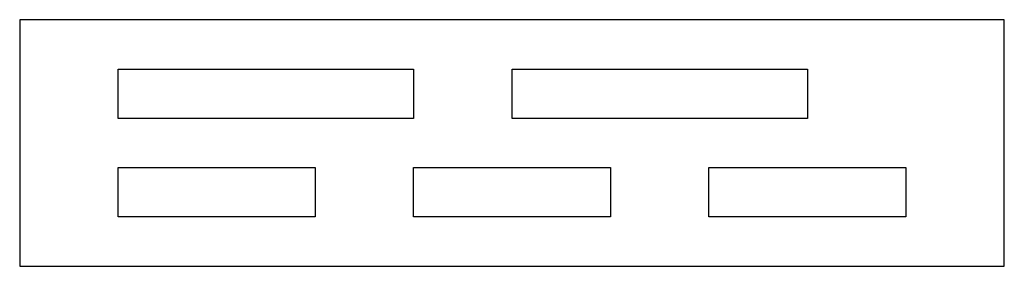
# Model space of a CAD drawing. Header units: millimetres. Extents: x -100 to 0, y 0 to 25.
import ezdxf

# ---------------------------------------------------------------- set-up
doc = ezdxf.new("R2010")
doc.units = ezdxf.units.MM

msp = doc.modelspace()

# ---------------------------------------------------------------- linework, layer by layer
for points in [[(0, 25), (-100, 25), (-100, 0), (0, 0)], [(-90, 15), (-90, 20), (-60, 20), (-60, 15)], [(-20, 15), (-50, 15), (-50, 20), (-20, 20)], [(-90, 5), (-90, 10), (-70, 10), (-70, 5)], [(-40, 5), (-60, 5), (-60, 10), (-40, 10)], [(-10, 5), (-30, 5), (-30, 10), (-10, 10)]]:
    msp.add_lwpolyline(points, close=True)

doc.saveas('drawing.dxf')
